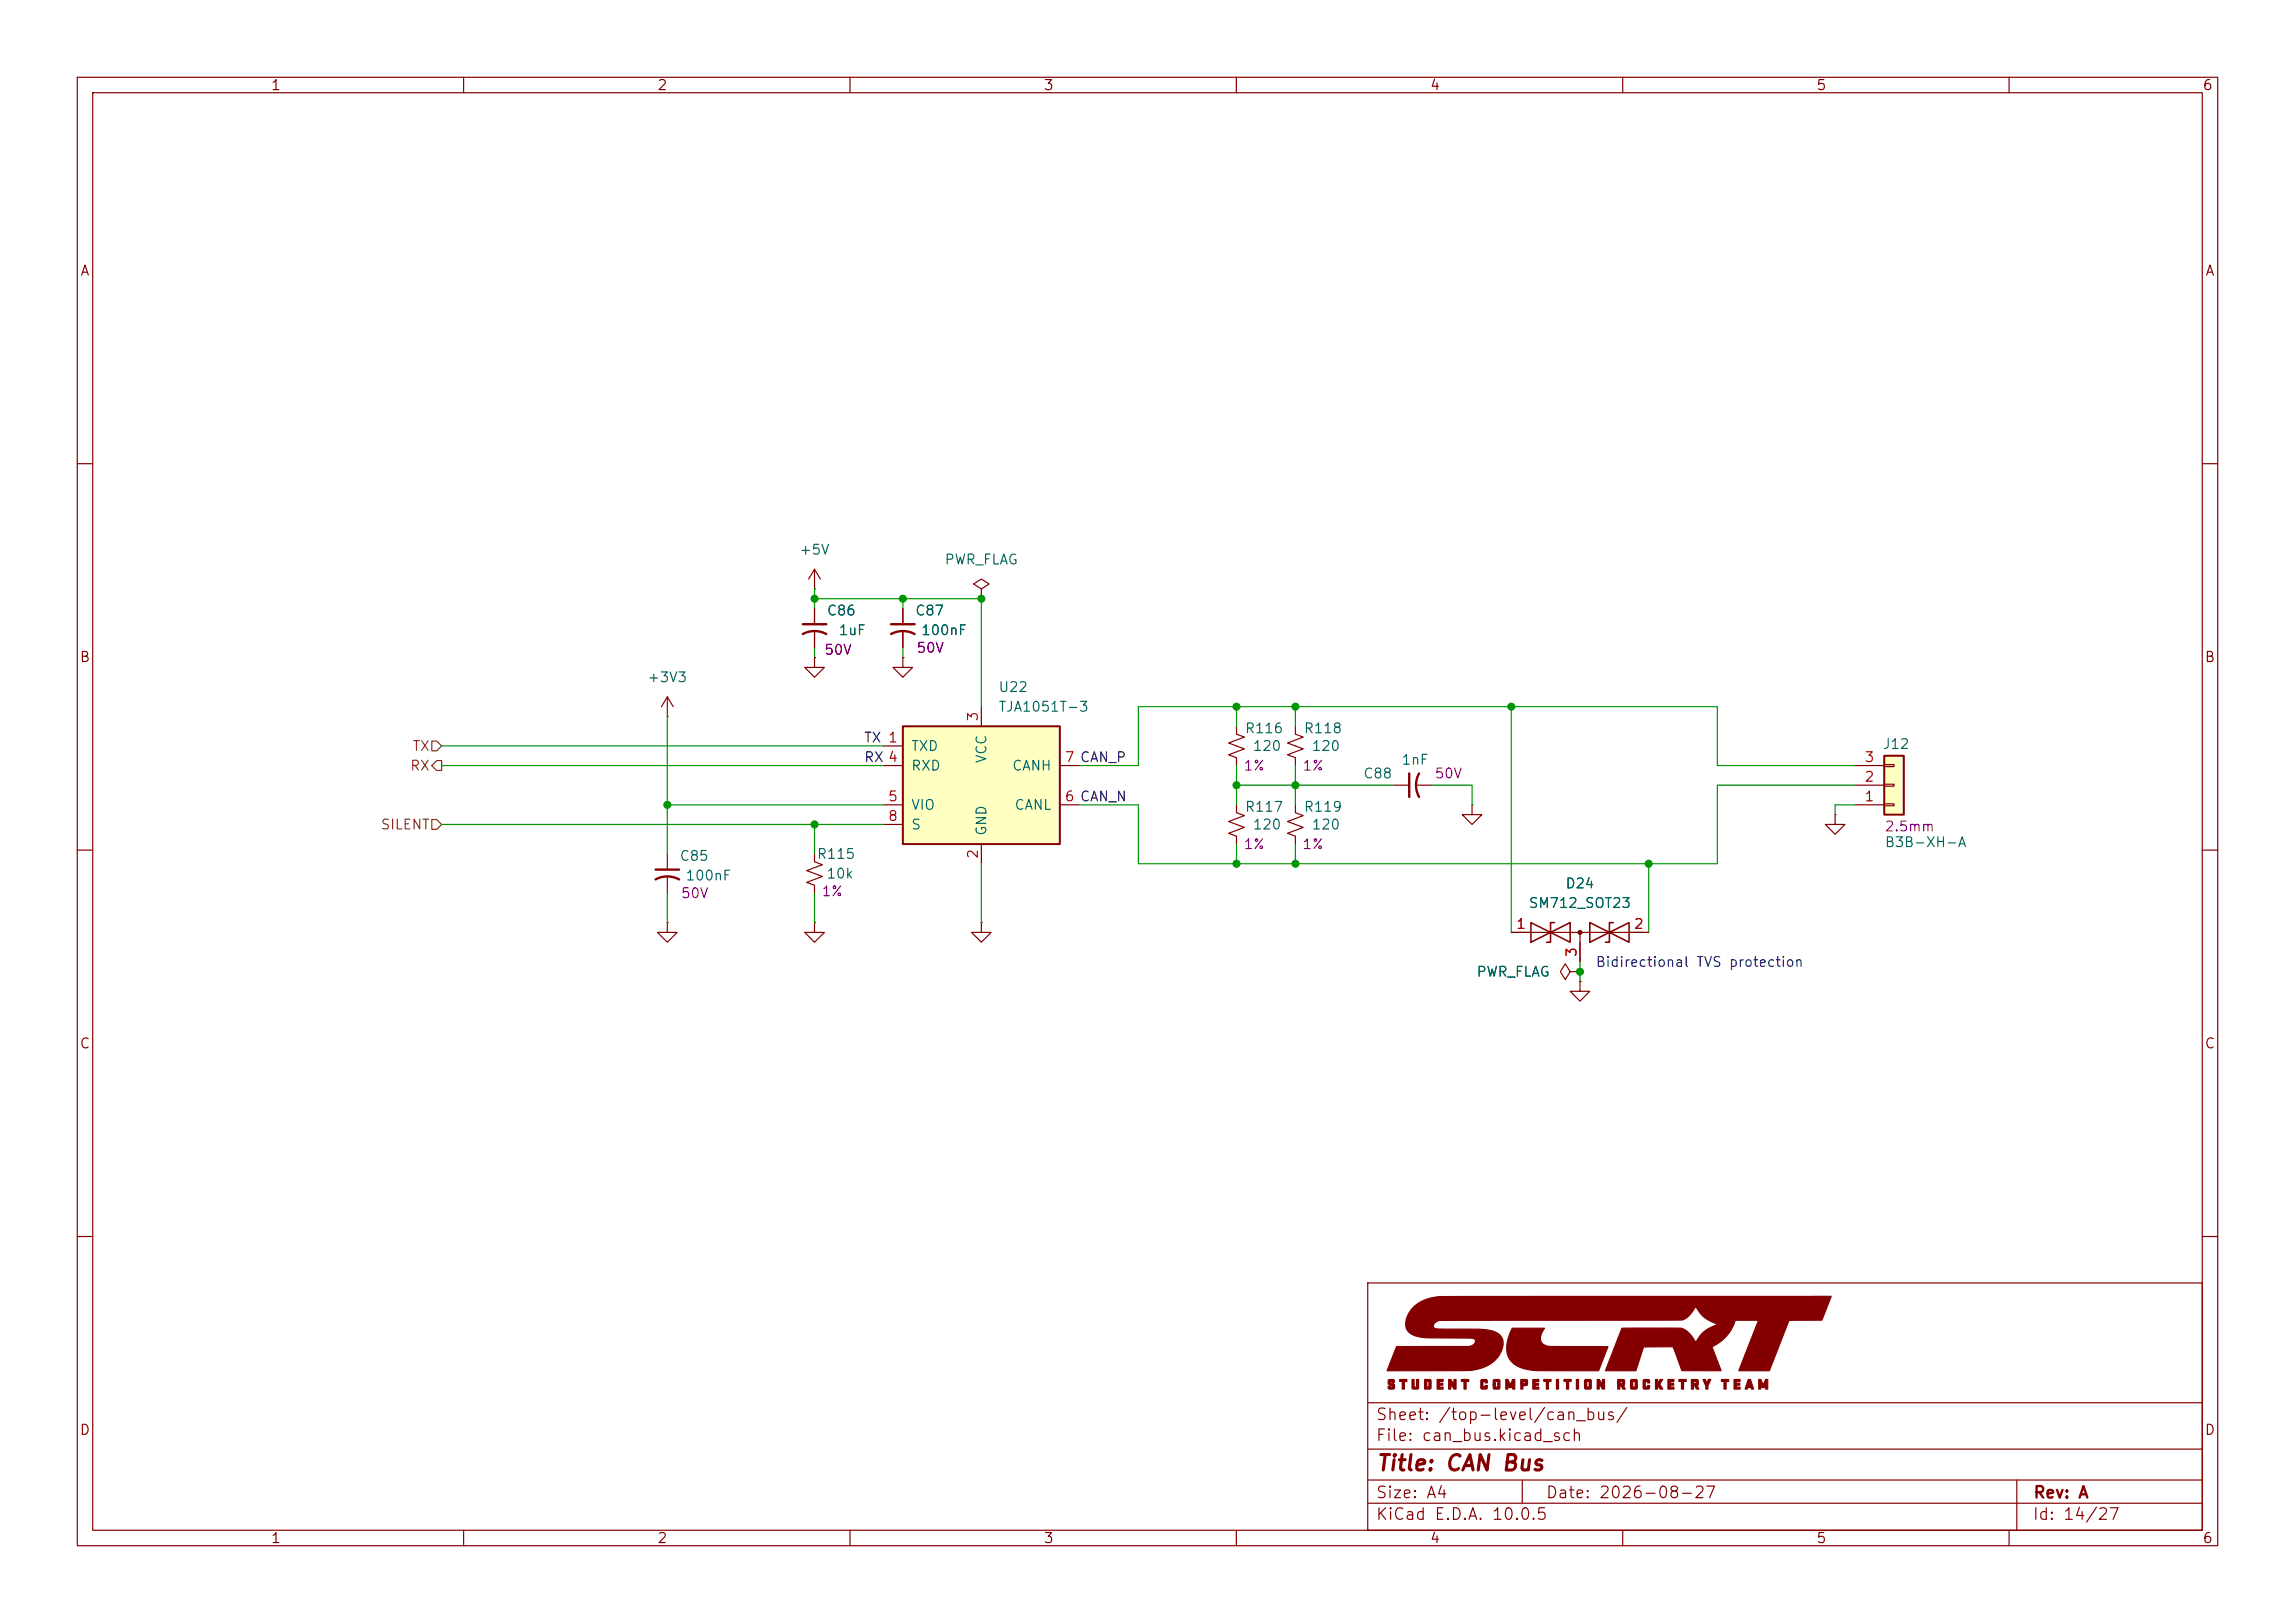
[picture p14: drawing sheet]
(kicad_sch
 (version 20260306)
 (generator "eeschema")
 (generator_version "10.0")
 (paper "A4")
 (title_block
  (title "CAN Bus")
  (date "2026-08-27")
  (rev "A"))
 (lib_symbols
  (symbol "Connector_Generic:Conn_01x03"
   (pin_names
    (offset 1.016) (hide yes)) (exclude_from_sim no) (in_bom yes) (on_board yes)
   (in_pos_files yes)
   (duplicate_pin_numbers_are_jumpers no)
   (property "Reference" "J" (at 0 5.08 0) (show_name no) (do_not_autoplace no) (effects (font (size 1.27 1.27))))
   (property "Value" "Conn_01x03" (at 0 -5.08 0) (show_name no) (do_not_autoplace no) (effects (font (size 1.27 1.27))))
   (property "Footprint" "" (at 0 0 0) (show_name no) (do_not_autoplace no) (hide yes) (effects (font (size 1.27 1.27))))
   (property "Datasheet" "" (at 0 0 0) (show_name no) (do_not_autoplace no) (hide yes) (effects (font (size 1.27 1.27))))
   (property "Description" "Generic connector, single row, 01x03, script generated (kicad-library-utils/schlib/autogen/connector/)" (at 0 0 0) (show_name no) (do_not_autoplace no) (hide yes) (effects (font (size 1.27 1.27))))
   (symbol "Conn_01x03_1_1"
    (rectangle (start -1.27 3.81) (end 1.27 -3.81) (stroke (width 0.254) (type default)) (fill (type background)))
    (rectangle (start -1.27 2.667) (end 0 2.413) (stroke (width 0.1524) (type default)) (fill (type none)))
    (rectangle (start -1.27 0.127) (end 0 -0.127) (stroke (width 0.1524) (type default)) (fill (type none)))
    (rectangle (start -1.27 -2.413) (end 0 -2.667) (stroke (width 0.1524) (type default)) (fill (type none)))
    (pin passive line (at -5.08 2.54 0) (length 3.81) (name "Pin_1" (effects (font (size 1.27 1.27)))) (number "1" (effects (font (size 1.27 1.27)))))
    (pin passive line (at -5.08 0 0) (length 3.81) (name "Pin_2" (effects (font (size 1.27 1.27)))) (number "2" (effects (font (size 1.27 1.27)))))
    (pin passive line (at -5.08 -2.54 0) (length 3.81) (name "Pin_3" (effects (font (size 1.27 1.27)))) (number "3" (effects (font (size 1.27 1.27))))))
   (embedded_fonts no))
  (symbol "Device:C_Small_US"
   (pin_numbers (hide yes))
   (pin_names
    (offset 0.254) (hide yes)) (exclude_from_sim no) (in_bom yes) (on_board yes)
   (in_pos_files yes)
   (duplicate_pin_numbers_are_jumpers no)
   (property "Reference" "C" (at 0.254 1.778 0) (show_name no) (do_not_autoplace no) (effects (font (size 1.27 1.27)) (justify left)))
   (property "Value" "C_Small_US" (at 0.254 -2.032 0) (show_name no) (do_not_autoplace no) (effects (font (size 1.27 1.27)) (justify left)))
   (property "Footprint" "" (at 0 0 0) (show_name no) (do_not_autoplace no) (hide yes) (effects (font (size 1.27 1.27))))
   (property "Datasheet" "" (at 0 0 0) (show_name no) (do_not_autoplace no) (hide yes) (effects (font (size 1.27 1.27))))
   (property "Description" "capacitor, small US symbol" (at 0 0 0) (show_name no) (do_not_autoplace no) (hide yes) (effects (font (size 1.27 1.27))))
   (symbol "C_Small_US_0_1"
    (polyline (pts (xy -1.524 0.508) (xy 1.524 0.508)) (stroke (width 0.3048) (type default)) (fill (type none)))
    (arc (start -1.524 -0.762) (mid 0 -0.3734) (end 1.524 -0.762) (stroke (width 0.3048) (type default)) (fill (type none))))
   (symbol "C_Small_US_1_1"
    (pin passive line (at 0 2.54 270) (length 2.032) (name "" (effects (font (size 1.27 1.27)))) (number "1" (effects (font (size 1.27 1.27)))))
    (pin passive line (at 0 -2.54 90) (length 2.032) (name "" (effects (font (size 1.27 1.27)))) (number "2" (effects (font (size 1.27 1.27))))))
   (embedded_fonts no))
  (symbol "Device:R_Small_US"
   (pin_numbers (hide yes))
   (pin_names
    (offset 0.254) (hide yes)) (exclude_from_sim no) (in_bom yes) (on_board yes)
   (in_pos_files yes)
   (duplicate_pin_numbers_are_jumpers no)
   (property "Reference" "R" (at 0.762 0.508 0) (show_name no) (do_not_autoplace no) (effects (font (size 1.27 1.27)) (justify left)))
   (property "Value" "R_Small_US" (at 0.762 -1.016 0) (show_name no) (do_not_autoplace no) (effects (font (size 1.27 1.27)) (justify left)))
   (property "Footprint" "" (at 0 0 0) (show_name no) (do_not_autoplace no) (hide yes) (effects (font (size 1.27 1.27))))
   (property "Datasheet" "" (at 0 0 0) (show_name no) (do_not_autoplace no) (hide yes) (effects (font (size 1.27 1.27))))
   (property "Description" "Resistor, small US symbol" (at 0 0 0) (show_name no) (do_not_autoplace no) (hide yes) (effects (font (size 1.27 1.27))))
   (symbol "R_Small_US_1_1"
    (polyline (pts (xy 0 1.524) (xy 1.016 1.143) (xy 0 0.762) (xy -1.016 0.381) (xy 0 0)) (stroke (width 0) (type default)) (fill (type none)))
    (polyline (pts (xy 0 0) (xy 1.016 -0.381) (xy 0 -0.762) (xy -1.016 -1.143) (xy 0 -1.524)) (stroke (width 0) (type default)) (fill (type none)))
    (pin passive line (at 0 2.54 270) (length 1.016) (name "" (effects (font (size 1.27 1.27)))) (number "1" (effects (font (size 1.27 1.27)))))
    (pin passive line (at 0 -2.54 90) (length 1.016) (name "" (effects (font (size 1.27 1.27)))) (number "2" (effects (font (size 1.27 1.27))))))
   (embedded_fonts no))
  (symbol "Diode:SM712_SOT23"
   (pin_names
    (offset 1.016) (hide yes)) (exclude_from_sim no) (in_bom yes) (on_board yes)
   (in_pos_files yes)
   (duplicate_pin_numbers_are_jumpers no)
   (property "Reference" "D" (at 0 4.445 0) (show_name no) (do_not_autoplace no) (effects (font (size 1.27 1.27))))
   (property "Value" "SM712_SOT23" (at 0 2.54 0) (show_name no) (do_not_autoplace no) (effects (font (size 1.27 1.27))))
   (property "Footprint" "Package_TO_SOT_SMD:SOT-23" (at 0 -8.89 0) (show_name no) (do_not_autoplace no) (hide yes) (effects (font (size 1.27 1.27))))
   (property "Datasheet" "https://www.littelfuse.com/~/media/electronics/datasheets/tvs_diode_arrays/littelfuse_tvs_diode_array_sm712_datasheet.pdf.pdf" (at -3.81 0 0) (show_name no) (do_not_autoplace no) (hide yes) (effects (font (size 1.27 1.27))))
   (property "Description" "7V/12V, 600W Asymmetrical TVS Diode Array, SOT-23" (at 0 0 0) (show_name no) (do_not_autoplace no) (hide yes) (effects (font (size 1.27 1.27))))
   (symbol "SM712_SOT23_0_0"
    (polyline (pts (xy 0 -1.27) (xy 0 0)) (stroke (width 0) (type default)) (fill (type none))))
   (symbol "SM712_SOT23_0_1"
    (polyline (pts (xy -6.35 0) (xy 6.35 0)) (stroke (width 0) (type default)) (fill (type none)))
    (polyline (pts (xy -6.35 -1.27) (xy -1.27 1.27) (xy -1.27 -1.27) (xy -6.35 1.27) (xy -6.35 -1.27)) (stroke (width 0.2032) (type default)) (fill (type none)))
    (polyline (pts (xy -3.302 1.27) (xy -3.81 1.27) (xy -3.81 -1.27) (xy -4.318 -1.27)) (stroke (width 0.2032) (type default)) (fill (type none)))
    (circle (center 0 0) (radius 0.254) (stroke (width 0) (type default)) (fill (type outline)))
    (polyline (pts (xy 1.27 -1.27) (xy 1.27 1.27) (xy 6.35 -1.27) (xy 6.35 1.27) (xy 1.27 -1.27)) (stroke (width 0.2032) (type default)) (fill (type none)))
    (polyline (pts (xy 4.318 1.27) (xy 3.81 1.27) (xy 3.81 -1.27) (xy 3.302 -1.27)) (stroke (width 0.2032) (type default)) (fill (type none))))
   (symbol "SM712_SOT23_1_1"
    (pin passive line (at -8.89 0 0) (length 2.54) (name "A1" (effects (font (size 1.27 1.27)))) (number "1" (effects (font (size 1.27 1.27)))))
    (pin passive line (at 8.89 0 180) (length 2.54) (name "A2" (effects (font (size 1.27 1.27)))) (number "2" (effects (font (size 1.27 1.27)))))
    (pin input line (at 0 -3.81 90) (length 2.54) (name "common" (effects (font (size 1.27 1.27)))) (number "3" (effects (font (size 1.27 1.27))))))
   (embedded_fonts no))
  (symbol "Interface_CAN_LIN:TJA1051T-3"
   (pin_names
    (offset 1.016)) (exclude_from_sim no) (in_bom yes) (on_board yes)
   (in_pos_files yes)
   (duplicate_pin_numbers_are_jumpers no)
   (property "Reference" "U" (at -10.16 8.89 0) (show_name no) (do_not_autoplace no) (effects (font (size 1.27 1.27)) (justify left)))
   (property "Value" "TJA1051T-3" (at 1.27 8.89 0) (show_name no) (do_not_autoplace no) (effects (font (size 1.27 1.27)) (justify left)))
   (property "Footprint" "Package_SO:SOIC-8_3.9x4.9mm_P1.27mm" (at 0 -12.7 0) (show_name no) (do_not_autoplace no) (hide yes) (effects (font (size 1.27 1.27)
    (italic yes))))
   (property "Datasheet" "http://www.nxp.com/docs/en/data-sheet/TJA1051.pdf" (at 0 0 0) (show_name no) (do_not_autoplace no) (hide yes) (effects (font (size 1.27 1.27))))
   (property "Description" "High-Speed CAN Transceiver, separate VIO, silent mode, SOIC-8" (at 0 0 0) (show_name no) (do_not_autoplace no) (hide yes) (effects (font (size 1.27 1.27))))
   (symbol "TJA1051T-3_0_1"
    (rectangle (start -10.16 7.62) (end 10.16 -7.62) (stroke (width 0.254) (type default)) (fill (type background))))
   (symbol "TJA1051T-3_1_1"
    (pin input line (at -12.7 5.08 0) (length 2.54) (name "TXD" (effects (font (size 1.27 1.27)))) (number "1" (effects (font (size 1.27 1.27)))))
    (pin power_in line (at 0 -10.16 90) (length 2.54) (name "GND" (effects (font (size 1.27 1.27)))) (number "2" (effects (font (size 1.27 1.27)))))
    (pin power_in line (at 0 10.16 270) (length 2.54) (name "VCC" (effects (font (size 1.27 1.27)))) (number "3" (effects (font (size 1.27 1.27)))))
    (pin output line (at -12.7 2.54 0) (length 2.54) (name "RXD" (effects (font (size 1.27 1.27)))) (number "4" (effects (font (size 1.27 1.27)))))
    (pin power_in line (at -12.7 -2.54 0) (length 2.54) (name "VIO" (effects (font (size 1.27 1.27)))) (number "5" (effects (font (size 1.27 1.27)))))
    (pin bidirectional line (at 12.7 -2.54 180) (length 2.54) (name "CANL" (effects (font (size 1.27 1.27)))) (number "6" (effects (font (size 1.27 1.27)))))
    (pin bidirectional line (at 12.7 2.54 180) (length 2.54) (name "CANH" (effects (font (size 1.27 1.27)))) (number "7" (effects (font (size 1.27 1.27)))))
    (pin input line (at -12.7 -5.08 0) (length 2.54) (name "S" (effects (font (size 1.27 1.27)))) (number "8" (effects (font (size 1.27 1.27))))))
   (embedded_fonts no))
  (symbol "power:+5V"
   (power global)
   (pin_numbers (hide yes))
   (pin_names
    (offset 0) (hide yes)) (exclude_from_sim no) (in_bom yes) (on_board yes)
   (in_pos_files yes)
   (duplicate_pin_numbers_are_jumpers no)
   (property "Reference" "#PWR" (at 0 -3.81 0) (show_name no) (do_not_autoplace no) (hide yes) (effects (font (size 1.27 1.27))))
   (property "Value" "+5V" (at 0 3.556 0) (show_name no) (do_not_autoplace no) (effects (font (size 1.27 1.27))))
   (property "Footprint" "" (at 0 0 0) (show_name no) (do_not_autoplace no) (hide yes) (effects (font (size 1.27 1.27))))
   (property "Datasheet" "" (at 0 0 0) (show_name no) (do_not_autoplace no) (hide yes) (effects (font (size 1.27 1.27))))
   (property "Description" "Power symbol creates a global label with name \"+5V\"" (at 0 0 0) (show_name no) (do_not_autoplace no) (hide yes) (effects (font (size 1.27 1.27))))
   (symbol "+5V_0_1"
    (polyline (pts (xy -0.762 1.27) (xy 0 2.54)) (stroke (width 0) (type default)) (fill (type none)))
    (polyline (pts (xy 0 2.54) (xy 0.762 1.27)) (stroke (width 0) (type default)) (fill (type none)))
    (polyline (pts (xy 0 0) (xy 0 2.54)) (stroke (width 0) (type default)) (fill (type none))))
   (symbol "+5V_1_1"
    (pin power_in line (at 0 0 90) (length 0) (name "" (effects (font (size 1.27 1.27)))) (number "1" (effects (font (size 1.27 1.27))))))
   (embedded_fonts no))
  (symbol "power:GND"
   (power global)
   (pin_numbers (hide yes))
   (pin_names
    (offset 0) (hide yes)) (exclude_from_sim no) (in_bom yes) (on_board yes)
   (in_pos_files yes)
   (duplicate_pin_numbers_are_jumpers no)
   (property "Reference" "#PWR" (at 0 -6.35 0) (show_name no) (do_not_autoplace no) (hide yes) (effects (font (size 1.27 1.27))))
   (property "Value" "GND" (at 0 -3.81 0) (show_name no) (do_not_autoplace no) (effects (font (size 1.27 1.27))))
   (property "Footprint" "" (at 0 0 0) (show_name no) (do_not_autoplace no) (hide yes) (effects (font (size 1.27 1.27))))
   (property "Datasheet" "" (at 0 0 0) (show_name no) (do_not_autoplace no) (hide yes) (effects (font (size 1.27 1.27))))
   (property "Description" "Power symbol creates a global label with name \"GND\" , ground" (at 0 0 0) (show_name no) (do_not_autoplace no) (hide yes) (effects (font (size 1.27 1.27))))
   (symbol "GND_0_1"
    (polyline (pts (xy 0 0) (xy 0 -1.27) (xy 1.27 -1.27) (xy 0 -2.54) (xy -1.27 -1.27) (xy 0 -1.27)) (stroke (width 0) (type default)) (fill (type none))))
   (symbol "GND_1_1"
    (pin power_in line (at 0 0 270) (length 0) (name "" (effects (font (size 1.27 1.27)))) (number "1" (effects (font (size 1.27 1.27))))))
   (embedded_fonts no))
  (symbol "power:PWR_FLAG"
   (power global)
   (pin_numbers (hide yes))
   (pin_names
    (offset 0) (hide yes)) (exclude_from_sim no) (in_bom yes) (on_board yes)
   (in_pos_files yes)
   (duplicate_pin_numbers_are_jumpers no)
   (property "Reference" "#FLG" (at 0 1.905 0) (show_name no) (do_not_autoplace no) (hide yes) (effects (font (size 1.27 1.27))))
   (property "Value" "PWR_FLAG" (at 0 3.81 0) (show_name no) (do_not_autoplace no) (effects (font (size 1.27 1.27))))
   (property "Footprint" "" (at 0 0 0) (show_name no) (do_not_autoplace no) (hide yes) (effects (font (size 1.27 1.27))))
   (property "Datasheet" "" (at 0 0 0) (show_name no) (do_not_autoplace no) (hide yes) (effects (font (size 1.27 1.27))))
   (property "Description" "Special symbol for telling ERC where power comes from" (at 0 0 0) (show_name no) (do_not_autoplace no) (hide yes) (effects (font (size 1.27 1.27))))
   (symbol "PWR_FLAG_0_0"
    (pin power_out line (at 0 0 90) (length 0) (name "" (effects (font (size 1.27 1.27)))) (number "1" (effects (font (size 1.27 1.27))))))
   (symbol "PWR_FLAG_0_1"
    (polyline (pts (xy 0 0) (xy 0 1.27) (xy -1.016 1.905) (xy 0 2.54) (xy 1.016 1.905) (xy 0 1.27)) (stroke (width 0) (type default)) (fill (type none))))
   (embedded_fonts no)))
 (text "Bidirectional TVS protection\n"
  (exclude_from_sim no)
  (at 219.964 124.714 0)
  (effects (font (size 1.27 1.27))))
 (junction
  (at 160.02 111.76)
  (diameter 0)
  (color 0 0 0 0))
 (junction
  (at 195.58 91.44)
  (diameter 0)
  (color 0 0 0 0))
 (junction
  (at 167.64 91.44)
  (diameter 0)
  (color 0 0 0 0))
 (junction
  (at 167.64 111.76)
  (diameter 0)
  (color 0 0 0 0))
 (junction
  (at 167.64 101.6)
  (diameter 0)
  (color 0 0 0 0))
 (junction
  (at 86.36 104.14)
  (diameter 0)
  (color 0 0 0 0))
 (junction
  (at 116.84 77.47)
  (diameter 0)
  (color 0 0 0 0))
 (junction
  (at 105.41 106.68)
  (diameter 0)
  (color 0 0 0 0))
 (junction
  (at 160.02 101.6)
  (diameter 0)
  (color 0 0 0 0))
 (junction
  (at 213.36 111.76)
  (diameter 0)
  (color 0 0 0 0))
 (junction
  (at 204.47 125.73)
  (diameter 0)
  (color 0 0 0 0))
 (junction
  (at 160.02 91.44)
  (diameter 0)
  (color 0 0 0 0))
 (junction
  (at 105.41 77.47)
  (diameter 0)
  (color 0 0 0 0))
 (junction
  (at 127 77.47)
  (diameter 0)
  (color 0 0 0 0))
 (wire
  (pts (xy 147.32 104.14) (xy 147.32 111.76))
  (stroke (width 0) (type default)))
 (wire
  (pts (xy 105.41 77.47) (xy 105.41 78.74))
  (stroke (width 0) (type default)))
 (wire
  (pts (xy 57.15 106.68) (xy 105.41 106.68))
  (stroke (width 0) (type default)))
 (wire
  (pts (xy 86.36 104.14) (xy 86.36 110.49))
  (stroke (width 0) (type default)))
 (wire
  (pts (xy 116.84 77.47) (xy 127 77.47))
  (stroke (width 0) (type default)))
 (wire
  (pts (xy 105.41 106.68) (xy 114.3 106.68))
  (stroke (width 0) (type default)))
 (wire
  (pts (xy 116.84 85.09) (xy 116.84 83.82))
  (stroke (width 0) (type default)))
 (wire
  (pts (xy 160.02 109.22) (xy 160.02 111.76))
  (stroke (width 0) (type default)))
 (wire
  (pts (xy 116.84 77.47) (xy 116.84 78.74))
  (stroke (width 0) (type default)))
 (wire
  (pts (xy 86.36 104.14) (xy 114.3 104.14))
  (stroke (width 0) (type default)))
 (wire
  (pts (xy 160.02 111.76) (xy 167.64 111.76))
  (stroke (width 0) (type default)))
 (wire
  (pts (xy 222.25 99.06) (xy 222.25 91.44))
  (stroke (width 0) (type default)))
 (wire
  (pts (xy 237.49 105.41) (xy 237.49 104.14))
  (stroke (width 0) (type default)))
 (wire
  (pts (xy 127 119.38) (xy 127 111.76))
  (stroke (width 0) (type default)))
 (wire
  (pts (xy 190.5 101.6) (xy 190.5 104.14))
  (stroke (width 0) (type default)))
 (wire
  (pts (xy 222.25 111.76) (xy 222.25 101.6))
  (stroke (width 0) (type default)))
 (wire
  (pts (xy 222.25 99.06) (xy 240.03 99.06))
  (stroke (width 0) (type default)))
 (wire
  (pts (xy 105.41 83.82) (xy 105.41 85.09))
  (stroke (width 0) (type default)))
 (wire
  (pts (xy 204.47 125.73) (xy 204.47 127))
  (stroke (width 0) (type default)))
 (wire
  (pts (xy 139.7 99.06) (xy 147.32 99.06))
  (stroke (width 0) (type default)))
 (wire
  (pts (xy 180.34 101.6) (xy 167.64 101.6))
  (stroke (width 0) (type default)))
 (wire
  (pts (xy 147.32 91.44) (xy 147.32 99.06))
  (stroke (width 0) (type default)))
 (wire
  (pts (xy 213.36 111.76) (xy 222.25 111.76))
  (stroke (width 0) (type default)))
 (wire
  (pts (xy 147.32 91.44) (xy 160.02 91.44))
  (stroke (width 0) (type default)))
 (wire
  (pts (xy 222.25 101.6) (xy 240.03 101.6))
  (stroke (width 0) (type default)))
 (wire
  (pts (xy 147.32 111.76) (xy 160.02 111.76))
  (stroke (width 0) (type default)))
 (wire
  (pts (xy 139.7 104.14) (xy 147.32 104.14))
  (stroke (width 0) (type default)))
 (wire
  (pts (xy 105.41 77.47) (xy 116.84 77.47))
  (stroke (width 0) (type default)))
 (wire
  (pts (xy 167.64 91.44) (xy 195.58 91.44))
  (stroke (width 0) (type default)))
 (wire
  (pts (xy 105.41 115.57) (xy 105.41 119.38))
  (stroke (width 0) (type default)))
 (wire
  (pts (xy 204.47 124.46) (xy 204.47 125.73))
  (stroke (width 0) (type default)))
 (wire
  (pts (xy 167.64 109.22) (xy 167.64 111.76))
  (stroke (width 0) (type default)))
 (wire
  (pts (xy 160.02 99.06) (xy 160.02 101.6))
  (stroke (width 0) (type default)))
 (wire
  (pts (xy 57.15 99.06) (xy 114.3 99.06))
  (stroke (width 0) (type default)))
 (wire
  (pts (xy 160.02 91.44) (xy 167.64 91.44))
  (stroke (width 0) (type default)))
 (wire
  (pts (xy 237.49 104.14) (xy 240.03 104.14))
  (stroke (width 0) (type default)))
 (wire
  (pts (xy 86.36 104.14) (xy 86.36 92.71))
  (stroke (width 0) (type default)))
 (wire
  (pts (xy 195.58 91.44) (xy 222.25 91.44))
  (stroke (width 0) (type default)))
 (wire
  (pts (xy 105.41 76.2) (xy 105.41 77.47))
  (stroke (width 0) (type default)))
 (wire
  (pts (xy 213.36 111.76) (xy 213.36 120.65))
  (stroke (width 0) (type default)))
 (wire
  (pts (xy 127 77.47) (xy 127 91.44))
  (stroke (width 0) (type default)))
 (wire
  (pts (xy 167.64 111.76) (xy 213.36 111.76))
  (stroke (width 0) (type default)))
 (wire
  (pts (xy 167.64 101.6) (xy 167.64 104.14))
  (stroke (width 0) (type default)))
 (wire
  (pts (xy 160.02 91.44) (xy 160.02 93.98))
  (stroke (width 0) (type default)))
 (wire
  (pts (xy 167.64 101.6) (xy 167.64 99.06))
  (stroke (width 0) (type default)))
 (wire
  (pts (xy 57.15 96.52) (xy 114.3 96.52))
  (stroke (width 0) (type default)))
 (wire
  (pts (xy 160.02 101.6) (xy 160.02 104.14))
  (stroke (width 0) (type default)))
 (wire
  (pts (xy 160.02 101.6) (xy 167.64 101.6))
  (stroke (width 0) (type default)))
 (wire
  (pts (xy 195.58 91.44) (xy 195.58 120.65))
  (stroke (width 0) (type default)))
 (wire
  (pts (xy 167.64 91.44) (xy 167.64 93.98))
  (stroke (width 0) (type default)))
 (wire
  (pts (xy 105.41 110.49) (xy 105.41 106.68))
  (stroke (width 0) (type default)))
 (wire
  (pts (xy 86.36 119.38) (xy 86.36 115.57))
  (stroke (width 0) (type default)))
 (wire
  (pts (xy 185.42 101.6) (xy 190.5 101.6))
  (stroke (width 0) (type default)))
 (label "TX"
  (at 111.76 96.52 0)
  (effects (font (size 1.27 1.27)) (justify left bottom)))
 (label "CAN_N"
  (at 139.7 104.14 0)
  (effects (font (size 1.27 1.27)) (justify left bottom)))
 (label "CAN_P"
  (at 139.7 99.06 0)
  (effects (font (size 1.27 1.27)) (justify left bottom)))
 (label "RX"
  (at 111.76 99.06 0)
  (effects (font (size 1.27 1.27)) (justify left bottom)))
 (hierarchical_label "SILENT"
  (shape input)
  (at 57.15 106.68 180)
  (effects (font (size 1.27 1.27)) (justify right)))
 (hierarchical_label "RX"
  (shape output)
  (at 57.15 99.06 180)
  (effects (font (size 1.27 1.27)) (justify right)))
 (hierarchical_label "TX"
  (shape input)
  (at 57.15 96.52 180)
  (effects (font (size 1.27 1.27)) (justify right)))
 (symbol
  (lib_id "power:GND")
  (at 105.41 119.38 0)
  (unit 1)
  (body_style 1)
  (exclude_from_sim no)
  (in_bom yes)
  (on_board yes)
  (in_pos_files yes)
  (dnp no)
  (fields_autoplaced yes)
  (property "Reference" "#PWR0198" (at 105.41 125.73 0) (hide yes) (show_name no) (do_not_autoplace no) (effects (font (size 1.27 1.27))))
  (property "Value" "GND" (at 105.41 124.46 0) (hide yes) (show_name no) (do_not_autoplace no) (effects (font (size 1.27 1.27))))
  (property "Footprint" "" (at 105.41 119.38 0) (hide yes) (show_name no) (do_not_autoplace no) (effects (font (size 1.27 1.27))))
  (property "Datasheet" "" (at 105.41 119.38 0) (hide yes) (show_name no) (do_not_autoplace no) (effects (font (size 1.27 1.27))))
  (property "Description" "Power symbol creates a global label with name \"GND\" , ground" (at 105.41 119.38 0) (hide yes) (show_name no) (do_not_autoplace no) (effects (font (size 1.27 1.27))))
  (pin "1"))
 (symbol
  (lib_id "power:GND")
  (at 86.36 119.38 0)
  (unit 1)
  (body_style 1)
  (exclude_from_sim no)
  (in_bom yes)
  (on_board yes)
  (in_pos_files yes)
  (dnp no)
  (fields_autoplaced yes)
  (property "Reference" "#PWR0195" (at 86.36 125.73 0) (hide yes) (show_name no) (do_not_autoplace no) (effects (font (size 1.27 1.27))))
  (property "Value" "GND" (at 86.36 124.46 0) (hide yes) (show_name no) (do_not_autoplace no) (effects (font (size 1.27 1.27))))
  (property "Footprint" "" (at 86.36 119.38 0) (hide yes) (show_name no) (do_not_autoplace no) (effects (font (size 1.27 1.27))))
  (property "Datasheet" "" (at 86.36 119.38 0) (hide yes) (show_name no) (do_not_autoplace no) (effects (font (size 1.27 1.27))))
  (property "Description" "Power symbol creates a global label with name \"GND\" , ground" (at 86.36 119.38 0) (hide yes) (show_name no) (do_not_autoplace no) (effects (font (size 1.27 1.27))))
  (pin "1"))
 (symbol
  (lib_id "Device:C_Small_US")
  (at 105.41 81.28 0)
  (unit 1)
  (body_style 1)
  (exclude_from_sim no)
  (in_bom yes)
  (on_board yes)
  (in_pos_files yes)
  (dnp no)
  (property "Reference" "C86" (at 106.934 78.994 0) (show_name no) (do_not_autoplace no) (effects (font (size 1.27 1.27)) (justify left)))
  (property "Value" "1uF" (at 108.458 81.534 0) (show_name no) (do_not_autoplace no) (effects (font (size 1.27 1.27)) (justify left)))
  (property "Footprint" "Capacitor_SMD:C_0805_2012Metric" (at 105.41 81.28 0) (hide yes) (show_name no) (do_not_autoplace no) (effects (font (size 1.27 1.27))))
  (property "Datasheet" "" (at 105.41 81.28 0) (hide yes) (show_name no) (do_not_autoplace no) (effects (font (size 1.27 1.27))))
  (property "Description" "1uF 50V X7R ±10% 0805 Capacitor" (at 105.41 81.28 0) (hide yes) (show_name no) (do_not_autoplace no) (effects (font (size 1.27 1.27))))
  (property "Vmax" "50V" (at 108.458 84.074 0) (show_name no) (do_not_autoplace no) (effects (font (size 1.27 1.27))))
  (property "JLCPCB Part #" "C28323" (at 105.41 81.28 0) (hide yes) (show_name no) (do_not_autoplace no) (effects (font (size 1.27 1.27))))
  (pin "2")
  (pin "1")
  (instances (project "master_gse_pcb_project" (path "" (reference "C86") (unit 1)
    (variant (name "My VARIANT DARNIT"))))))
 (symbol
  (lib_id "power:PWR_FLAG")
  (at 204.47 125.73 90)
  (unit 1)
  (body_style 1)
  (exclude_from_sim no)
  (in_bom yes)
  (on_board yes)
  (in_pos_files yes)
  (dnp no)
  (fields_autoplaced yes)
  (property "Reference" "#FLG015" (at 202.565 125.73 0) (hide yes) (show_name no) (do_not_autoplace no) (effects (font (size 1.27 1.27))))
  (property "Value" "PWR_FLAG" (at 200.66 125.7299 90) (show_name no) (do_not_autoplace no) (effects (font (size 1.27 1.27)) (justify left)))
  (property "Footprint" "" (at 204.47 125.73 0) (hide yes) (show_name no) (do_not_autoplace no) (effects (font (size 1.27 1.27))))
  (property "Datasheet" "" (at 204.47 125.73 0) (hide yes) (show_name no) (do_not_autoplace no) (effects (font (size 1.27 1.27))))
  (property "Description" "Special symbol for telling ERC where power comes from" (at 204.47 125.73 0) (hide yes) (show_name no) (do_not_autoplace no) (effects (font (size 1.27 1.27))))
  (pin "1"))
 (symbol
  (lib_id "power:GND")
  (at 204.47 127 0)
  (unit 1)
  (body_style 1)
  (exclude_from_sim no)
  (in_bom yes)
  (on_board yes)
  (in_pos_files yes)
  (dnp no)
  (fields_autoplaced yes)
  (property "Reference" "#PWR0202" (at 204.47 133.35 0) (hide yes) (show_name no) (do_not_autoplace no) (effects (font (size 1.27 1.27))))
  (property "Value" "GND" (at 204.47 132.08 0) (hide yes) (show_name no) (do_not_autoplace no) (effects (font (size 1.27 1.27))))
  (property "Footprint" "" (at 204.47 127 0) (hide yes) (show_name no) (do_not_autoplace no) (effects (font (size 1.27 1.27))))
  (property "Datasheet" "" (at 204.47 127 0) (hide yes) (show_name no) (do_not_autoplace no) (effects (font (size 1.27 1.27))))
  (property "Description" "Power symbol creates a global label with name \"GND\" , ground" (at 204.47 127 0) (hide yes) (show_name no) (do_not_autoplace no) (effects (font (size 1.27 1.27))))
  (pin "1"))
 (symbol
  (lib_id "power:GND")
  (at 127 119.38 0)
  (unit 1)
  (body_style 1)
  (exclude_from_sim no)
  (in_bom yes)
  (on_board yes)
  (in_pos_files yes)
  (dnp no)
  (fields_autoplaced yes)
  (property "Reference" "#PWR0200" (at 127 125.73 0) (hide yes) (show_name no) (do_not_autoplace no) (effects (font (size 1.27 1.27))))
  (property "Value" "GND" (at 127 124.46 0) (hide yes) (show_name no) (do_not_autoplace no) (effects (font (size 1.27 1.27))))
  (property "Footprint" "" (at 127 119.38 0) (hide yes) (show_name no) (do_not_autoplace no) (effects (font (size 1.27 1.27))))
  (property "Datasheet" "" (at 127 119.38 0) (hide yes) (show_name no) (do_not_autoplace no) (effects (font (size 1.27 1.27))))
  (property "Description" "Power symbol creates a global label with name \"GND\" , ground" (at 127 119.38 0) (hide yes) (show_name no) (do_not_autoplace no) (effects (font (size 1.27 1.27))))
  (pin "1"))
 (symbol
  (lib_id "power:GND")
  (at 237.49 105.41 0)
  (unit 1)
  (body_style 1)
  (exclude_from_sim no)
  (in_bom yes)
  (on_board yes)
  (in_pos_files yes)
  (dnp no)
  (fields_autoplaced yes)
  (property "Reference" "#PWR0203" (at 237.49 111.76 0) (hide yes) (show_name no) (do_not_autoplace no) (effects (font (size 1.27 1.27))))
  (property "Value" "GND" (at 237.49 110.49 0) (hide yes) (show_name no) (do_not_autoplace no) (effects (font (size 1.27 1.27))))
  (property "Footprint" "" (at 237.49 105.41 0) (hide yes) (show_name no) (do_not_autoplace no) (effects (font (size 1.27 1.27))))
  (property "Datasheet" "" (at 237.49 105.41 0) (hide yes) (show_name no) (do_not_autoplace no) (effects (font (size 1.27 1.27))))
  (property "Description" "Power symbol creates a global label with name \"GND\" , ground" (at 237.49 105.41 0) (hide yes) (show_name no) (do_not_autoplace no) (effects (font (size 1.27 1.27))))
  (pin "1"))
 (symbol
  (lib_id "power:+5V")
  (at 86.36 92.71 0)
  (unit 1)
  (body_style 1)
  (exclude_from_sim no)
  (in_bom yes)
  (on_board yes)
  (in_pos_files yes)
  (dnp no)
  (fields_autoplaced yes)
  (property "Reference" "#PWR0194" (at 86.36 96.52 0) (hide yes) (show_name no) (do_not_autoplace no) (effects (font (size 1.27 1.27))))
  (property "Value" "+3V3" (at 86.36 87.63 0) (show_name no) (do_not_autoplace no) (effects (font (size 1.27 1.27))))
  (property "Footprint" "" (at 86.36 92.71 0) (hide yes) (show_name no) (do_not_autoplace no) (effects (font (size 1.27 1.27))))
  (property "Datasheet" "" (at 86.36 92.71 0) (hide yes) (show_name no) (do_not_autoplace no) (effects (font (size 1.27 1.27))))
  (property "Description" "Power symbol creates a global label with name \"+5V\"" (at 86.36 92.71 0) (hide yes) (show_name no) (do_not_autoplace no) (effects (font (size 1.27 1.27))))
  (pin "1"))
 (symbol
  (lib_id "Interface_CAN_LIN:TJA1051T-3")
  (at 127 101.6 0)
  (unit 1)
  (body_style 1)
  (exclude_from_sim no)
  (in_bom yes)
  (on_board yes)
  (in_pos_files yes)
  (dnp no)
  (fields_autoplaced yes)
  (property "Reference" "U22" (at 129.1433 88.9 0) (show_name no) (do_not_autoplace no) (effects (font (size 1.27 1.27)) (justify left)))
  (property "Value" "TJA1051T-3" (at 129.1433 91.44 0) (show_name no) (do_not_autoplace no) (effects (font (size 1.27 1.27)) (justify left)))
  (property "Footprint" "Package_SO:SOIC-8_3.9x4.9mm_P1.27mm" (at 127 114.3 0) (hide yes) (show_name no) (do_not_autoplace no) (effects (font (size 1.27 1.27)
    (italic yes))))
  (property "Datasheet" "http://www.nxp.com/docs/en/data-sheet/TJA1051.pdf" (at 127 101.6 0) (hide yes) (show_name no) (do_not_autoplace no) (effects (font (size 1.27 1.27))))
  (property "Description" "High-Speed CAN Transceiver, separate VIO, silent mode, SOIC-8" (at 127 101.6 0) (hide yes) (show_name no) (do_not_autoplace no) (effects (font (size 1.27 1.27))))
  (property "JLCPCB Part #" "C38695" (at 127 101.6 0) (hide yes) (show_name no) (do_not_autoplace no) (effects (font (size 1.27 1.27))))
  (pin "5")
  (pin "7")
  (pin "8")
  (pin "2")
  (pin "1")
  (pin "6")
  (pin "3")
  (pin "4")
  (instances (project "master_gse_pcb_project" (path "" (reference "U22") (unit 1)
    (variant (name "My VARIANT DARNIT"))))))
 (symbol
  (lib_id "Connector_Generic:Conn_01x03")
  (at 245.11 101.6 0)
  (mirror x)
  (unit 1)
  (body_style 1)
  (exclude_from_sim no)
  (in_bom yes)
  (on_board yes)
  (in_pos_files yes)
  (dnp no)
  (property "Reference" "J12" (at 243.586 96.266 0) (show_name no) (do_not_autoplace no) (effects (font (size 1.27 1.27)) (justify left)))
  (property "Value" "B3B-XH-A" (at 243.84 108.966 0) (show_name no) (do_not_autoplace no) (effects (font (size 1.27 1.27)) (justify left)))
  (property "Footprint" "Connector_JST:JST_XH_B3B-XH-A_1x03_P2.50mm_Vertical" (at 245.11 101.6 0) (hide yes) (show_name no) (do_not_autoplace no) (effects (font (size 1.27 1.27))))
  (property "Datasheet" "" (at 245.11 101.6 0) (hide yes) (show_name no) (do_not_autoplace no) (effects (font (size 1.27 1.27))))
  (property "Description" "Generic connector, single row, 01x03, script generated (kicad-library-utils/schlib/autogen/connector/)" (at 245.11 101.6 0) (hide yes) (show_name no) (do_not_autoplace no) (effects (font (size 1.27 1.27))))
  (property "JLCPCB Part #" "" (at 245.11 101.6 0) (hide yes) (show_name no) (do_not_autoplace no) (effects (font (size 1.27 1.27))))
  (property "Pitch" "2.5mm" (at 247.142 106.934 0) (show_name no) (do_not_autoplace no) (effects (font (size 1.27 1.27))))
  (pin "3")
  (pin "1")
  (pin "2"))
 (symbol
  (lib_id "Device:R_Small_US")
  (at 167.64 96.52 180)
  (unit 1)
  (body_style 1)
  (exclude_from_sim no)
  (in_bom yes)
  (on_board yes)
  (in_pos_files yes)
  (dnp no)
  (property "Reference" "R118" (at 168.656 94.234 0) (show_name no) (do_not_autoplace no) (effects (font (size 1.27 1.27)) (justify right)))
  (property "Value" "120" (at 169.672 96.52 0) (show_name no) (do_not_autoplace no) (effects (font (size 1.27 1.27)) (justify right)))
  (property "Footprint" "Resistor_SMD:R_0402_1005Metric" (at 167.64 96.52 0) (hide yes) (show_name no) (do_not_autoplace no) (effects (font (size 1.27 1.27))))
  (property "Datasheet" "" (at 167.64 96.52 0) (hide yes) (show_name no) (do_not_autoplace no) (effects (font (size 1.27 1.27))))
  (property "Description" "120 1% 0402 Resistor" (at 167.64 96.52 0) (hide yes) (show_name no) (do_not_autoplace no) (effects (font (size 1.27 1.27))))
  (property "Tolerance" "1%" (at 169.926 99.06 0) (show_name no) (do_not_autoplace no) (effects (font (size 1.27 1.27))))
  (property "JLCPCB Part #" "C25079" (at 167.64 96.52 0) (hide yes) (show_name no) (do_not_autoplace no) (effects (font (size 1.27 1.27))))
  (pin "1")
  (pin "2")
  (instances (project "master_gse_pcb_project" (path "" (reference "R118") (unit 1)
    (variant (name "My VARIANT DARNIT")
    (field (name "Value")
    (value "120")))))))
 (symbol
  (lib_id "Device:R_Small_US")
  (at 167.64 106.68 180)
  (unit 1)
  (body_style 1)
  (exclude_from_sim no)
  (in_bom yes)
  (on_board yes)
  (in_pos_files yes)
  (dnp no)
  (property "Reference" "R119" (at 168.656 104.394 0) (show_name no) (do_not_autoplace no) (effects (font (size 1.27 1.27)) (justify right)))
  (property "Value" "120" (at 169.672 106.68 0) (show_name no) (do_not_autoplace no) (effects (font (size 1.27 1.27)) (justify right)))
  (property "Footprint" "Resistor_SMD:R_0402_1005Metric" (at 167.64 106.68 0) (hide yes) (show_name no) (do_not_autoplace no) (effects (font (size 1.27 1.27))))
  (property "Datasheet" "" (at 167.64 106.68 0) (hide yes) (show_name no) (do_not_autoplace no) (effects (font (size 1.27 1.27))))
  (property "Description" "120 1% 0402 Resistor" (at 167.64 106.68 0) (hide yes) (show_name no) (do_not_autoplace no) (effects (font (size 1.27 1.27))))
  (property "Tolerance" "1%" (at 169.926 109.22 0) (show_name no) (do_not_autoplace no) (effects (font (size 1.27 1.27))))
  (property "JLCPCB Part #" "C25079" (at 167.64 106.68 0) (hide yes) (show_name no) (do_not_autoplace no) (effects (font (size 1.27 1.27))))
  (pin "1")
  (pin "2")
  (instances (project "master_gse_pcb_project" (path "" (reference "R119") (unit 1)
    (variant (name "My VARIANT DARNIT")
    (field (name "Value")
    (value "120")))))))
 (symbol
  (lib_id "Device:R_Small_US")
  (at 160.02 106.68 180)
  (unit 1)
  (body_style 1)
  (exclude_from_sim no)
  (in_bom yes)
  (on_board yes)
  (in_pos_files yes)
  (dnp no)
  (property "Reference" "R117" (at 161.036 104.394 0) (show_name no) (do_not_autoplace no) (effects (font (size 1.27 1.27)) (justify right)))
  (property "Value" "120" (at 162.052 106.68 0) (show_name no) (do_not_autoplace no) (effects (font (size 1.27 1.27)) (justify right)))
  (property "Footprint" "Resistor_SMD:R_0402_1005Metric" (at 160.02 106.68 0) (hide yes) (show_name no) (do_not_autoplace no) (effects (font (size 1.27 1.27))))
  (property "Datasheet" "" (at 160.02 106.68 0) (hide yes) (show_name no) (do_not_autoplace no) (effects (font (size 1.27 1.27))))
  (property "Description" "120 1% 0402 Resistor" (at 160.02 106.68 0) (hide yes) (show_name no) (do_not_autoplace no) (effects (font (size 1.27 1.27))))
  (property "Tolerance" "1%" (at 162.306 109.22 0) (show_name no) (do_not_autoplace no) (effects (font (size 1.27 1.27))))
  (property "JLCPCB Part #" "C25079" (at 160.02 106.68 0) (hide yes) (show_name no) (do_not_autoplace no) (effects (font (size 1.27 1.27))))
  (pin "1")
  (pin "2")
  (instances (project "master_gse_pcb_project" (path "" (reference "R117") (unit 1)
    (variant (name "My VARIANT DARNIT")
    (field (name "Value")
    (value "120")))))))
 (symbol
  (lib_id "power:+5V")
  (at 105.41 76.2 0)
  (unit 1)
  (body_style 1)
  (exclude_from_sim no)
  (in_bom yes)
  (on_board yes)
  (in_pos_files yes)
  (dnp no)
  (fields_autoplaced yes)
  (property "Reference" "#PWR0196" (at 105.41 80.01 0) (hide yes) (show_name no) (do_not_autoplace no) (effects (font (size 1.27 1.27))))
  (property "Value" "+5V" (at 105.41 71.12 0) (show_name no) (do_not_autoplace no) (effects (font (size 1.27 1.27))))
  (property "Footprint" "" (at 105.41 76.2 0) (hide yes) (show_name no) (do_not_autoplace no) (effects (font (size 1.27 1.27))))
  (property "Datasheet" "" (at 105.41 76.2 0) (hide yes) (show_name no) (do_not_autoplace no) (effects (font (size 1.27 1.27))))
  (property "Description" "Power symbol creates a global label with name \"+5V\"" (at 105.41 76.2 0) (hide yes) (show_name no) (do_not_autoplace no) (effects (font (size 1.27 1.27))))
  (pin "1"))
 (symbol
  (lib_id "Device:C_Small_US")
  (at 182.88 101.6 90)
  (unit 1)
  (body_style 1)
  (exclude_from_sim no)
  (in_bom yes)
  (on_board yes)
  (in_pos_files yes)
  (dnp no)
  (property "Reference" "C88" (at 178.308 100.076 90) (show_name no) (do_not_autoplace no) (effects (font (size 1.27 1.27))))
  (property "Value" "1nF" (at 183.134 98.298 90) (show_name no) (do_not_autoplace no) (effects (font (size 1.27 1.27))))
  (property "Footprint" "Capacitor_SMD:C_0402_1005Metric" (at 182.88 101.6 0) (hide yes) (show_name no) (do_not_autoplace no) (effects (font (size 1.27 1.27))))
  (property "Datasheet" "" (at 182.88 101.6 0) (hide yes) (show_name no) (do_not_autoplace no) (effects (font (size 1.27 1.27))))
  (property "Description" "1nF 50V X7R ±10% 0402 Capacitor" (at 182.88 101.6 0) (hide yes) (show_name no) (do_not_autoplace no) (effects (font (size 1.27 1.27))))
  (property "Vmax" "50V" (at 187.452 100.076 90) (show_name no) (do_not_autoplace no) (effects (font (size 1.27 1.27))))
  (property "JLCPCB Part #" "C1523" (at 182.88 101.6 90) (hide yes) (show_name no) (do_not_autoplace no) (effects (font (size 1.27 1.27))))
  (pin "2")
  (pin "1")
  (instances (project "master_gse_pcb_project" (path "" (reference "C88") (unit 1)
    (variant (name "My VARIANT DARNIT"))))))
 (symbol
  (lib_id "Device:C_Small_US")
  (at 116.84 81.28 0)
  (unit 1)
  (body_style 1)
  (exclude_from_sim no)
  (in_bom yes)
  (on_board yes)
  (in_pos_files yes)
  (dnp no)
  (property "Reference" "C87" (at 118.364 78.994 0) (show_name no) (do_not_autoplace no) (effects (font (size 1.27 1.27)) (justify left)))
  (property "Value" "100nF" (at 119.126 81.534 0) (show_name no) (do_not_autoplace no) (effects (font (size 1.27 1.27)) (justify left)))
  (property "Footprint" "Capacitor_SMD:C_0402_1005Metric" (at 116.84 81.28 0) (hide yes) (show_name no) (do_not_autoplace no) (effects (font (size 1.27 1.27))))
  (property "Datasheet" "" (at 116.84 81.28 0) (hide yes) (show_name no) (do_not_autoplace no) (effects (font (size 1.27 1.27))))
  (property "Description" "100nF 50V X7R ±10% 0402 Capacitor" (at 116.84 81.28 0) (hide yes) (show_name no) (do_not_autoplace no) (effects (font (size 1.27 1.27))))
  (property "Vmax" "50V" (at 120.396 83.82 0) (show_name no) (do_not_autoplace no) (effects (font (size 1.27 1.27))))
  (property "JLCPCB Part #" "C307331" (at 116.84 81.28 0) (hide yes) (show_name no) (do_not_autoplace no) (effects (font (size 1.27 1.27))))
  (pin "2")
  (pin "1")
  (instances (project "master_gse_pcb_project" (path "" (reference "C87") (unit 1)
    (variant (name "My VARIANT DARNIT"))))))
 (symbol
  (lib_id "power:GND")
  (at 105.41 85.09 0)
  (unit 1)
  (body_style 1)
  (exclude_from_sim no)
  (in_bom yes)
  (on_board yes)
  (in_pos_files yes)
  (dnp no)
  (fields_autoplaced yes)
  (property "Reference" "#PWR0197" (at 105.41 91.44 0) (hide yes) (show_name no) (do_not_autoplace no) (effects (font (size 1.27 1.27))))
  (property "Value" "GND" (at 105.41 90.17 0) (hide yes) (show_name no) (do_not_autoplace no) (effects (font (size 1.27 1.27))))
  (property "Footprint" "" (at 105.41 85.09 0) (hide yes) (show_name no) (do_not_autoplace no) (effects (font (size 1.27 1.27))))
  (property "Datasheet" "" (at 105.41 85.09 0) (hide yes) (show_name no) (do_not_autoplace no) (effects (font (size 1.27 1.27))))
  (property "Description" "Power symbol creates a global label with name \"GND\" , ground" (at 105.41 85.09 0) (hide yes) (show_name no) (do_not_autoplace no) (effects (font (size 1.27 1.27))))
  (pin "1"))
 (symbol
  (lib_id "Device:C_Small_US")
  (at 86.36 113.03 0)
  (unit 1)
  (body_style 1)
  (exclude_from_sim no)
  (in_bom yes)
  (on_board yes)
  (in_pos_files yes)
  (dnp no)
  (property "Reference" "C85" (at 87.884 110.744 0) (show_name no) (do_not_autoplace no) (effects (font (size 1.27 1.27)) (justify left)))
  (property "Value" "100nF" (at 88.646 113.284 0) (show_name no) (do_not_autoplace no) (effects (font (size 1.27 1.27)) (justify left)))
  (property "Footprint" "Capacitor_SMD:C_0402_1005Metric" (at 86.36 113.03 0) (hide yes) (show_name no) (do_not_autoplace no) (effects (font (size 1.27 1.27))))
  (property "Datasheet" "" (at 86.36 113.03 0) (hide yes) (show_name no) (do_not_autoplace no) (effects (font (size 1.27 1.27))))
  (property "Description" "100nF 50V X7R ±10% 0402 Capacitor" (at 86.36 113.03 0) (hide yes) (show_name no) (do_not_autoplace no) (effects (font (size 1.27 1.27))))
  (property "Vmax" "50V" (at 89.916 115.57 0) (show_name no) (do_not_autoplace no) (effects (font (size 1.27 1.27))))
  (property "JLCPCB Part #" "C307331" (at 86.36 113.03 0) (hide yes) (show_name no) (do_not_autoplace no) (effects (font (size 1.27 1.27))))
  (pin "2")
  (pin "1")
  (instances (project "master_gse_pcb_project" (path "" (reference "C85") (unit 1)
    (variant (name "My VARIANT DARNIT"))))))
 (symbol
  (lib_id "power:PWR_FLAG")
  (at 127 77.47 0)
  (unit 1)
  (body_style 1)
  (exclude_from_sim no)
  (in_bom yes)
  (on_board yes)
  (in_pos_files yes)
  (dnp no)
  (fields_autoplaced yes)
  (property "Reference" "#FLG014" (at 127 75.565 0) (hide yes) (show_name no) (do_not_autoplace no) (effects (font (size 1.27 1.27))))
  (property "Value" "PWR_FLAG" (at 127 72.39 0) (show_name no) (do_not_autoplace no) (effects (font (size 1.27 1.27))))
  (property "Footprint" "" (at 127 77.47 0) (hide yes) (show_name no) (do_not_autoplace no) (effects (font (size 1.27 1.27))))
  (property "Datasheet" "" (at 127 77.47 0) (hide yes) (show_name no) (do_not_autoplace no) (effects (font (size 1.27 1.27))))
  (property "Description" "Special symbol for telling ERC where power comes from" (at 127 77.47 0) (hide yes) (show_name no) (do_not_autoplace no) (effects (font (size 1.27 1.27))))
  (pin "1"))
 (symbol
  (lib_id "Device:R_Small_US")
  (at 160.02 96.52 180)
  (unit 1)
  (body_style 1)
  (exclude_from_sim no)
  (in_bom yes)
  (on_board yes)
  (in_pos_files yes)
  (dnp no)
  (property "Reference" "R116" (at 161.036 94.234 0) (show_name no) (do_not_autoplace no) (effects (font (size 1.27 1.27)) (justify right)))
  (property "Value" "120" (at 162.052 96.52 0) (show_name no) (do_not_autoplace no) (effects (font (size 1.27 1.27)) (justify right)))
  (property "Footprint" "Resistor_SMD:R_0402_1005Metric" (at 160.02 96.52 0) (hide yes) (show_name no) (do_not_autoplace no) (effects (font (size 1.27 1.27))))
  (property "Datasheet" "" (at 160.02 96.52 0) (hide yes) (show_name no) (do_not_autoplace no) (effects (font (size 1.27 1.27))))
  (property "Description" "120 1% 0402 Resistor" (at 160.02 96.52 0) (hide yes) (show_name no) (do_not_autoplace no) (effects (font (size 1.27 1.27))))
  (property "Tolerance" "1%" (at 162.306 99.06 0) (show_name no) (do_not_autoplace no) (effects (font (size 1.27 1.27))))
  (property "JLCPCB Part #" "C25079" (at 160.02 96.52 0) (hide yes) (show_name no) (do_not_autoplace no) (effects (font (size 1.27 1.27))))
  (pin "1")
  (pin "2")
  (instances (project "master_gse_pcb_project" (path "" (reference "R116") (unit 1)
    (variant (name "My VARIANT DARNIT")
    (field (name "Value")
    (value "120")))))))
 (symbol
  (lib_id "power:GND")
  (at 190.5 104.14 0)
  (unit 1)
  (body_style 1)
  (exclude_from_sim no)
  (in_bom yes)
  (on_board yes)
  (in_pos_files yes)
  (dnp no)
  (fields_autoplaced yes)
  (property "Reference" "#PWR0201" (at 190.5 110.49 0) (hide yes) (show_name no) (do_not_autoplace no) (effects (font (size 1.27 1.27))))
  (property "Value" "GND" (at 190.5 109.22 0) (hide yes) (show_name no) (do_not_autoplace no) (effects (font (size 1.27 1.27))))
  (property "Footprint" "" (at 190.5 104.14 0) (hide yes) (show_name no) (do_not_autoplace no) (effects (font (size 1.27 1.27))))
  (property "Datasheet" "" (at 190.5 104.14 0) (hide yes) (show_name no) (do_not_autoplace no) (effects (font (size 1.27 1.27))))
  (property "Description" "Power symbol creates a global label with name \"GND\" , ground" (at 190.5 104.14 0) (hide yes) (show_name no) (do_not_autoplace no) (effects (font (size 1.27 1.27))))
  (pin "1"))
 (symbol
  (lib_id "Device:R_Small_US")
  (at 105.41 113.03 0)
  (unit 1)
  (body_style 1)
  (exclude_from_sim no)
  (in_bom yes)
  (on_board yes)
  (in_pos_files yes)
  (dnp no)
  (property "Reference" "R115" (at 108.204 110.49 0) (show_name no) (do_not_autoplace no) (effects (font (size 1.27 1.27))))
  (property "Value" "10k" (at 108.712 113.03 0) (show_name no) (do_not_autoplace no) (effects (font (size 1.27 1.27))))
  (property "Footprint" "Resistor_SMD:R_0603_1608Metric" (at 105.41 113.03 0) (hide yes) (show_name no) (do_not_autoplace no) (effects (font (size 1.27 1.27))))
  (property "Datasheet" "" (at 105.41 113.03 0) (hide yes) (show_name no) (do_not_autoplace no) (effects (font (size 1.27 1.27))))
  (property "Description" "10k 1% 0603 Resistor" (at 105.41 113.03 0) (hide yes) (show_name no) (do_not_autoplace no) (effects (font (size 1.27 1.27))))
  (property "Tolerance" "1%" (at 107.696 115.316 0) (show_name no) (do_not_autoplace no) (effects (font (size 1.27 1.27))))
  (property "JLCPCB Part #" "C25804" (at 105.41 113.03 0) (hide yes) (show_name no) (do_not_autoplace no) (effects (font (size 1.27 1.27))))
  (pin "1")
  (pin "2")
  (instances (project "master_gse_pcb_project" (path "" (reference "R115") (unit 1)
    (variant (name "My VARIANT DARNIT"))))))
 (symbol
  (lib_id "power:GND")
  (at 116.84 85.09 0)
  (unit 1)
  (body_style 1)
  (exclude_from_sim no)
  (in_bom yes)
  (on_board yes)
  (in_pos_files yes)
  (dnp no)
  (fields_autoplaced yes)
  (property "Reference" "#PWR0199" (at 116.84 91.44 0) (hide yes) (show_name no) (do_not_autoplace no) (effects (font (size 1.27 1.27))))
  (property "Value" "GND" (at 116.84 90.17 0) (hide yes) (show_name no) (do_not_autoplace no) (effects (font (size 1.27 1.27))))
  (property "Footprint" "" (at 116.84 85.09 0) (hide yes) (show_name no) (do_not_autoplace no) (effects (font (size 1.27 1.27))))
  (property "Datasheet" "" (at 116.84 85.09 0) (hide yes) (show_name no) (do_not_autoplace no) (effects (font (size 1.27 1.27))))
  (property "Description" "Power symbol creates a global label with name \"GND\" , ground" (at 116.84 85.09 0) (hide yes) (show_name no) (do_not_autoplace no) (effects (font (size 1.27 1.27))))
  (pin "1"))
 (symbol
  (lib_id "Diode:SM712_SOT23")
  (at 204.47 120.65 0)
  (unit 1)
  (body_style 1)
  (exclude_from_sim no)
  (in_bom yes)
  (on_board yes)
  (in_pos_files yes)
  (dnp no)
  (fields_autoplaced yes)
  (property "Reference" "D24" (at 204.47 114.3 0) (show_name no) (do_not_autoplace no) (effects (font (size 1.27 1.27))))
  (property "Value" "SM712_SOT23" (at 204.47 116.84 0) (show_name no) (do_not_autoplace no) (effects (font (size 1.27 1.27))))
  (property "Footprint" "Package_TO_SOT_SMD:SOT-23" (at 204.47 129.54 0) (hide yes) (show_name no) (do_not_autoplace no) (effects (font (size 1.27 1.27))))
  (property "Datasheet" "https://www.littelfuse.com/~/media/electronics/datasheets/tvs_diode_arrays/littelfuse_tvs_diode_array_sm712_datasheet.pdf.pdf" (at 200.66 120.65 0) (hide yes) (show_name no) (do_not_autoplace no) (effects (font (size 1.27 1.27))))
  (property "Description" "7V/12V, 600W Asymmetrical TVS Diode Array, SOT-23" (at 204.47 120.65 0) (hide yes) (show_name no) (do_not_autoplace no) (effects (font (size 1.27 1.27))))
  (property "JLCPCB Part #" "C32677" (at 204.47 120.65 0) (hide yes) (show_name no) (do_not_autoplace no) (effects (font (size 1.27 1.27))))
  (pin "1")
  (pin "3")
  (pin "2")
  (instances (project "master_gse_pcb_project" (path "" (reference "D24") (unit 1)
    (variant (name "My VARIANT DARNIT")))))))
